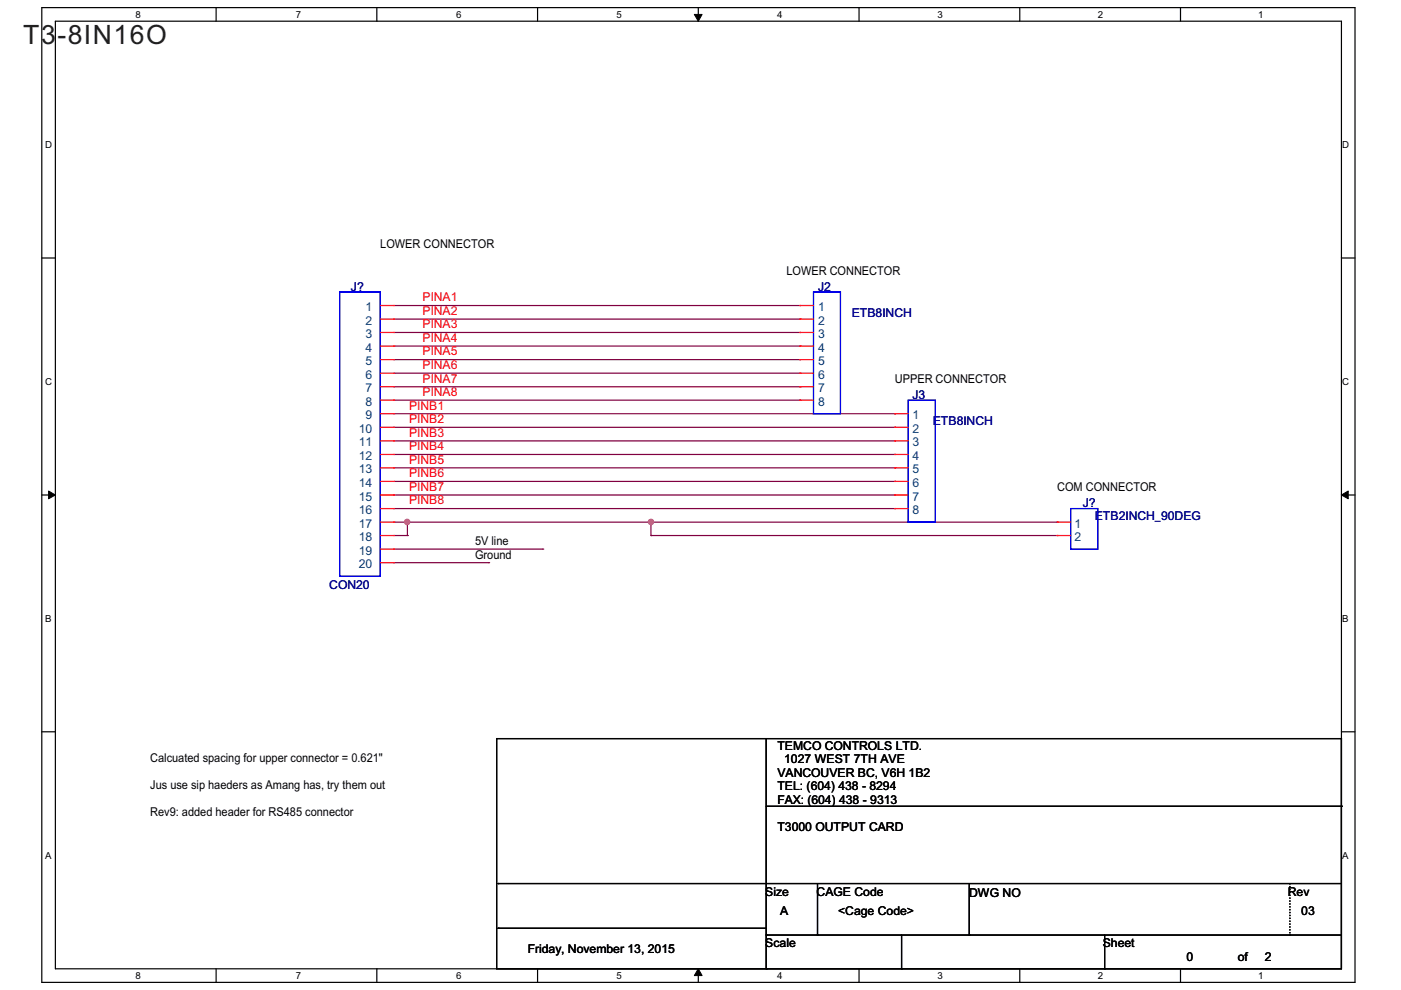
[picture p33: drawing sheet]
<svg xmlns="http://www.w3.org/2000/svg" width="297mm" height="210mm" viewBox="0 0 297 210" stroke-linecap="round" stroke-linejoin="round" font-family="sans-serif">
<defs><g id="words">
<g font-size="5.6" fill="#231f20">
<text x="4.9" y="9.4">T3</text>
<text x="12.2" y="9.4">-8IN16O</text>
</g>
<g font-size="2.6">
<text x="80.6" y="52.5">LOWER CONNECTOR</text>
<text x="166.7" y="58.2">LOWER CONNECTOR</text>
<text x="189.7" y="81.2">UPPER CONNECTOR</text>
<text x="224.1" y="104.1">COM CONNECTOR</text>
<text x="100.7" y="115.6">5V line</text>
<text x="100.7" y="118.5">Ground</text>
<text x="31.8" y="161.6">Calcuated spacing for upper connector = 0.621&quot;</text>
<text x="164.8" y="158.9">TEMCO CONTROLS LTD.</text>
<text x="166.3" y="161.8">1027 WEST 7TH AVE</text>
<text x="31.8" y="167.3">Jus use sip haeders as Amang has, try them out</text>
<text x="164.8" y="164.7">VANCOUVER BC, V6H 1B2</text>
<text x="164.8" y="167.6">TEL: (604) 438 - 8294</text>
<text x="31.8" y="173">Rev9: added header for RS485 connector</text>
<text x="164.8" y="170.4">FAX: (604) 438 - 9313</text>
<text x="164.8" y="176.2">T3000 OUTPUT CARD</text>
<text x="162.3" y="190">Size</text>
<text x="173.1" y="190">CAGE Code</text>
<text x="205.5" y="190.2">DWG NO</text>
<text x="273" y="190">Rev</text>
<text x="165.4" y="194">A</text>
<text x="177.7" y="194">&lt;Cage Code&gt;</text>
<text x="275.9" y="194">03</text>
<text x="111.9" y="202">Friday, November 13, 2015</text>
<text x="162.3" y="200.8">Scale</text>
<text x="233.8" y="200.8">Sheet</text>
<text x="251.6" y="203.7">0</text>
<text x="262.4" y="203.7">of</text>
<text x="268.2" y="203.7">2</text>
</g>
<g font-size="2.6" fill="#000080">
<text x="74.4" y="61.6">J?</text>
<text x="173.4" y="61.6">J2</text>
<text x="180.6" y="67.1">ETB8INCH</text>
<text x="193.5" y="84.6">J3</text>
<text x="197.8" y="90.1">ETB8INCH</text>
<text x="229.5" y="107.6">J?</text>
<text x="232.1" y="110.2">ETB2INCH_90DEG</text>
<text x="69.8" y="124.8">CON20</text>
</g>
<g font-size="2.6" fill="#004080">
<text x="77.5" y="66">1</text>
<text x="173.4" y="66">1</text>
<text x="77.5" y="68.8">2</text>
<text x="77.5" y="71.7">3</text>
<text x="173.4" y="68.8">2</text>
<text x="173.4" y="71.7">3</text>
<text x="77.5" y="74.6">4</text>
<text x="77.5" y="77.4">5</text>
<text x="173.4" y="74.6">4</text>
<text x="173.4" y="77.4">5</text>
<text x="77.5" y="80.3">6</text>
<text x="77.5" y="83.2">7</text>
<text x="173.4" y="80.3">6</text>
<text x="173.4" y="83.2">7</text>
<text x="77.5" y="86">8</text>
<text x="77.5" y="88.9">9</text>
<text x="173.4" y="86">8</text>
<text x="193.5" y="88.9">1</text>
<text x="76.1" y="91.8">10</text>
<text x="76.1" y="94.7">11</text>
<text x="193.5" y="91.8">2</text>
<text x="193.5" y="94.7">3</text>
<text x="76.1" y="97.5">12</text>
<text x="76.1" y="100.4">13</text>
<text x="193.5" y="97.5">4</text>
<text x="193.5" y="100.4">5</text>
<text x="76.1" y="103.3">14</text>
<text x="76.1" y="106.1">15</text>
<text x="193.5" y="103.3">6</text>
<text x="193.5" y="106.1">7</text>
<text x="76.1" y="109">16</text>
<text x="76.1" y="111.9">17</text>
<text x="193.5" y="109">8</text>
<text x="227.8" y="111.9">1</text>
<text x="76.1" y="114.7">18</text>
<text x="76.1" y="117.6">19</text>
<text x="227.8" y="114.7">2</text>
<text x="76.1" y="120.5">20</text>
</g>
<g font-size="2.6" fill="#f00">
<text x="89.6" y="63.9">PINA1</text>
<text x="89.6" y="66.8">PINA2</text>
<text x="89.6" y="69.6">PINA3</text>
<text x="89.6" y="72.5">PINA4</text>
<text x="89.6" y="75.4">PINA5</text>
<text x="89.6" y="84">PINA8</text>
<text x="89.6" y="81.1">PINA7</text>
<text x="89.6" y="78.2">PINA6</text>
<text x="86.7" y="86.8">PINB1</text>
<text x="86.7" y="89.7">PINB2</text>
<text x="86.7" y="95.5">PINB4</text>
<text x="86.7" y="92.6">PINB3</text>
<text x="86.7" y="98.3">PINB5</text>
<text x="86.7" y="101.2">PINB6</text>
<text x="86.7" y="104.1">PINB7</text>
<text x="86.7" y="106.9">PINB8</text>
</g>
<g font-size="2">
<text x="28.7" y="3.7">8</text>
<text x="62.7" y="3.7">7</text>
<text x="96.7" y="3.7">6</text>
<text x="130.7" y="3.7">5</text>
<text x="164.8" y="3.7">4</text>
<text x="198.8" y="3.7">3</text>
<text x="232.8" y="3.7">2</text>
<text x="266.8" y="3.7">1</text>
<text x="9.6" y="31.4">D</text>
<text x="284.6" y="31.4">D</text>
<text x="9.6" y="81.6">C</text>
<text x="284.6" y="81.6">C</text>
<text x="9.6" y="131.9">B</text>
<text x="284.6" y="131.9">B</text>
<text x="9.6" y="182.1">A</text>
<text x="284.6" y="182.1">A</text>
<text x="28.7" y="207.5">8</text>
<text x="62.7" y="207.5">7</text>
<text x="96.7" y="207.5">6</text>
<text x="130.7" y="207.5">5</text>
<text x="164.8" y="207.5">4</text>
<text x="198.8" y="207.5">3</text>
<text x="232.8" y="207.5">2</text>
<text x="266.8" y="207.5">1</text>
</g>
</g></defs>
<path d="M8.9 1.6h278.4v206.7h-278.4zM11.7 4.5h272.7v200.9h-272.7z" fill="none" stroke="#000" stroke-width=".25"/>
<g fill="#fff">
<path d="M28.8 1.9h1.1v2.3h-1.1z"/>
<path d="M28.8 205.7h1.1v2.2h-1.1z"/>
</g>
<path d="M45.8 1.6v2.9M45.8 205.4v2.9" fill="none" stroke="#000" stroke-width=".25"/>
<g fill="#fff">
<path d="M62.8 1.9h1.1v2.3h-1.1z"/>
<path d="M62.8 205.7h1.1v2.2h-1.1z"/>
</g>
<path d="M79.9 1.6v2.9M79.9 205.4v2.9" fill="none" stroke="#000" stroke-width=".25"/>
<g fill="#fff">
<path d="M96.9 1.9h1.1v2.3h-1.1z"/>
<path d="M96.9 205.7h1.1v2.2h-1.1z"/>
</g>
<path d="M114 1.6v2.9M114 205.4v2.9" fill="none" stroke="#000" stroke-width=".25"/>
<g fill="#fff">
<path d="M131 1.9h1.1v2.3h-1.1z"/>
<path d="M131 205.7h1.1v2.2h-1.1z"/>
</g>
<path d="M148.1 1.6v2.9M148.1 205.4v2.9" fill="none" stroke="#000" stroke-width=".25"/>
<path d="M147.2 3.1h1.7l-.8 1.4zM148.1 205.4l.8 1.4h-1.7z" fill="#000"/>
<path d="M147.2 3.1h1.7l-.8 1.4zM148.1 205.4l.8 1.4h-1.7z" fill="none" stroke="#000" stroke-width=".21"/>
<g fill="#fff">
<path d="M165.1 1.9h1.1v2.3h-1.1z"/>
<path d="M165.1 205.7h1.1v2.2h-1.1z"/>
</g>
<path d="M182.1 1.6v2.9M182.1 205.4v2.9" fill="none" stroke="#000" stroke-width=".25"/>
<g fill="#fff">
<path d="M199.2 1.9h1.1v2.3h-1.1z"/>
<path d="M199.2 205.7h1.1v2.2h-1.1z"/>
</g>
<path d="M216.2 1.6v2.9M216.2 205.4v2.9" fill="none" stroke="#000" stroke-width=".25"/>
<g fill="#fff">
<path d="M233.2 1.9h1.1v2.3h-1.1z"/>
<path d="M233.2 205.7h1.1v2.2h-1.1z"/>
</g>
<path d="M250.3 1.6v2.9M250.3 205.4v2.9" fill="none" stroke="#000" stroke-width=".25"/>
<g fill="#fff">
<path d="M267.3 1.9h1.1v2.3h-1.1z"/>
<path d="M267.3 205.7h1.1v2.2h-1.1z"/>
<path d="M9.6 29.6h1.4v2.2h-1.4z"/>
<path d="M285.1 29.6h1.5v2.2h-1.5z"/>
<path d="M9.6 79.8h1.4v2.2h-1.4z"/>
<path d="M285.1 79.8h1.5v2.2h-1.5z"/>
</g>
<path d="M8.9 54.7h2.8M284.4 54.7h2.9" fill="none" stroke="#000" stroke-width=".25"/>
<g fill="#fff">
<path d="M9.6 130.1h1.3v2.2h-1.3z"/>
<path d="M285.1 130.1h1.3v2.2h-1.3z"/>
</g>
<path d="M8.9 105h2.8M284.4 105h2.9" fill="none" stroke="#000" stroke-width=".25"/>
<path d="M10.3 104.1l1.4 .9-1.4 .8zM284.4 105l1.4-.9v1.7z" fill="#000"/>
<path d="M10.3 104.1l1.4 .9-1.4 .8zM284.4 105l1.4-.9v1.7z" fill="none" stroke="#000" stroke-width=".21"/>
<g fill="#fff">
<path d="M9.6 180.3h1.3v2.2h-1.3z"/>
<path d="M285.1 180.3h1.3v2.2h-1.3z"/>
</g>
<path d="M8.9 155.2h2.8M284.4 155.2h2.9" fill="none" stroke="#000" stroke-width=".25"/>
<path d="M83.5 113.5h2.9M83.5 110.7h2.9M86.4 113.5h.1M86.4 110.7h.1" fill="none" stroke="#800040" stroke-width=".25"/>
<circle cx="86.3" cy="110.7" r=".56" fill="#f0f"/>
<circle cx="86.3" cy="110.7" r=".56" fill="none" stroke="#f0f" stroke-width=".25"/>
<g fill="none" stroke="#800040" stroke-width=".25">
<path d="M83.5 64.8h86.1M83.5 79.1h86.1M83.5 73.4h86.1M83.5 67.7h86.1M83.5 70.5h86.1M83.5 76.2h86.1M169.6 64.8h.1M169.6 79.1h.1M169.6 73.4h.1M169.6 67.7h.1M169.6 70.5h.1M169.6 76.2h.1"/>
<path d="M83.5 84.8h86.1M83.5 99.2h106.2M83.5 82h86.1M83.5 87.7h106.2M83.5 90.6h106.2M83.5 96.4h106.2M83.5 93.5h106.2M169.6 84.8h.1M169.6 82h.1M189.7 99.2h.1M189.7 87.7h.1M189.7 90.6h.1"/>
<path d="M189.7 96.4h.1M189.7 93.5h.1M83.5 119.3h20.1M83.5 116.4h31.6M83.5 105h106.2M83.5 102.1h106.2M83.5 107.8h106.2M86.4 110.7h.1M86.4 110.7v2.8M103.6 119.3h.1M115.1 116.4h.1M138 110.7h86.1"/>
<path d="M189.7 105h.1M189.7 102.1h.1M189.7 107.8h.1M224.1 110.7h.1"/>
</g>
<circle cx="138" cy="110.7" r=".56" fill="#f0f"/>
<circle cx="138" cy="110.7" r=".56" fill="none" stroke="#f0f" stroke-width=".25"/>
<path d="M86.4 110.7h51.6v2.8h86.1M138 110.7h.1M138 113.5h.1M224.1 113.5h.1" fill="none" stroke="#800040" stroke-width=".25"/>
<g fill="none" stroke="#000" stroke-width=".25">
<path d="M105.3 156.6h179.1v48.8h-179.1zM162.4 156.6v48.8M162.4 170.9h122M284.4 170.9h.1M105.6 196.8h.1M105.6 187.3h.1M105.6 196.8h56.8M105.6 187.3h178.8M162.4 198.3h.1M162.4 198.3h122M173.3 198.3h.1M173.3 187.3v11"/>
<path d="M191.1 198.3v7.1M205.5 198.3h.1M205.5 187.3v11M234.2 198.3v7.1M162.4 205.4h.1M191.1 205.4h.1M234.2 205.4h.1"/>
</g>
<path d="M273.5 187.3v11M273.5 198.3h.1" fill="none" stroke="#000" stroke-width=".25" stroke-dasharray=".1 .5"/>
<path d="M72 61.9h8.6v60.3h-8.6zM172.5 61.9h5.7v25.8h-5.7zM192.5 84.8h5.8v25.9h-5.8zM227 107.8h5.8v8.6h-5.8z" fill="none" stroke="#00f" stroke-width=".25"/>
<g fill="none" stroke="#f00" stroke-width=".25">
<path d="M80.6 64.8h2.9M80.6 67.7h2.9M80.6 70.5h2.9M80.6 73.4h2.9M80.6 76.2h2.9M80.6 79.1h2.9M83.5 64.8h.1M83.5 67.7h.1M83.5 70.5h.1M83.5 73.4h.1M83.5 76.2h.1M83.5 79.1h.1"/>
<path d="M169.6 64.8h.1M169.6 67.7h.1M169.6 70.5h.1M169.6 73.4h.1M169.6 76.2h.1M169.6 79.1h.1M169.6 64.8h2.9M169.6 67.7h2.9M169.6 70.5h2.9M169.6 73.4h2.9M169.6 76.2h2.9M169.6 79.1h2.9"/>
<path d="M80.6 82h2.9M80.6 84.8h2.9M80.6 87.7h2.9M80.6 90.6h2.9M80.6 93.5h2.9M80.6 96.4h2.9M80.6 99.2h2.9M83.5 82h.1M83.5 84.8h.1M83.5 87.7h.1M83.5 90.6h.1M83.5 93.5h.1"/>
<path d="M83.5 96.4h.1M83.5 99.2h.1M169.6 82h.1M169.6 84.8h.1M169.6 82h2.9M169.6 84.8h2.9M189.7 87.7h.1M189.7 90.6h.1M189.7 93.5h.1M189.7 96.4h.1M189.7 99.2h.1M189.7 87.7h2.8"/>
<path d="M189.7 90.6h2.8M189.7 93.5h2.8M189.7 96.4h2.8M189.7 99.2h2.8M80.6 102.1h2.9M80.6 105h2.9M80.6 107.8h2.9M80.6 110.7h2.9M80.6 113.5h2.9M80.6 116.4h2.9M80.6 119.3h2.9M83.5 102.1h.1"/>
<path d="M83.5 105h.1M83.5 107.8h.1M83.5 110.7h.1M83.5 113.5h.1M83.5 116.4h.1M83.5 119.3h.1M189.7 102.1h.1M189.7 105h.1M189.7 107.8h.1M189.7 102.1h2.8M189.7 105h2.8M189.7 107.8h2.8"/>
<path d="M224.1 110.7h.1M224.1 113.5h.1M224.1 110.7h2.9M224.1 113.5h2.9"/>
</g>
<circle cx="86.3" cy="110.7" r=".56" fill="#f0f"/>
<circle cx="86.3" cy="110.7" r=".56" fill="none" stroke="#f0f" stroke-width=".25"/>
<circle cx="138" cy="110.7" r=".56" fill="#f0f"/>
<circle cx="138" cy="110.7" r=".56" fill="none" stroke="#f0f" stroke-width=".25"/>
<use href="#words"/>
</svg>
